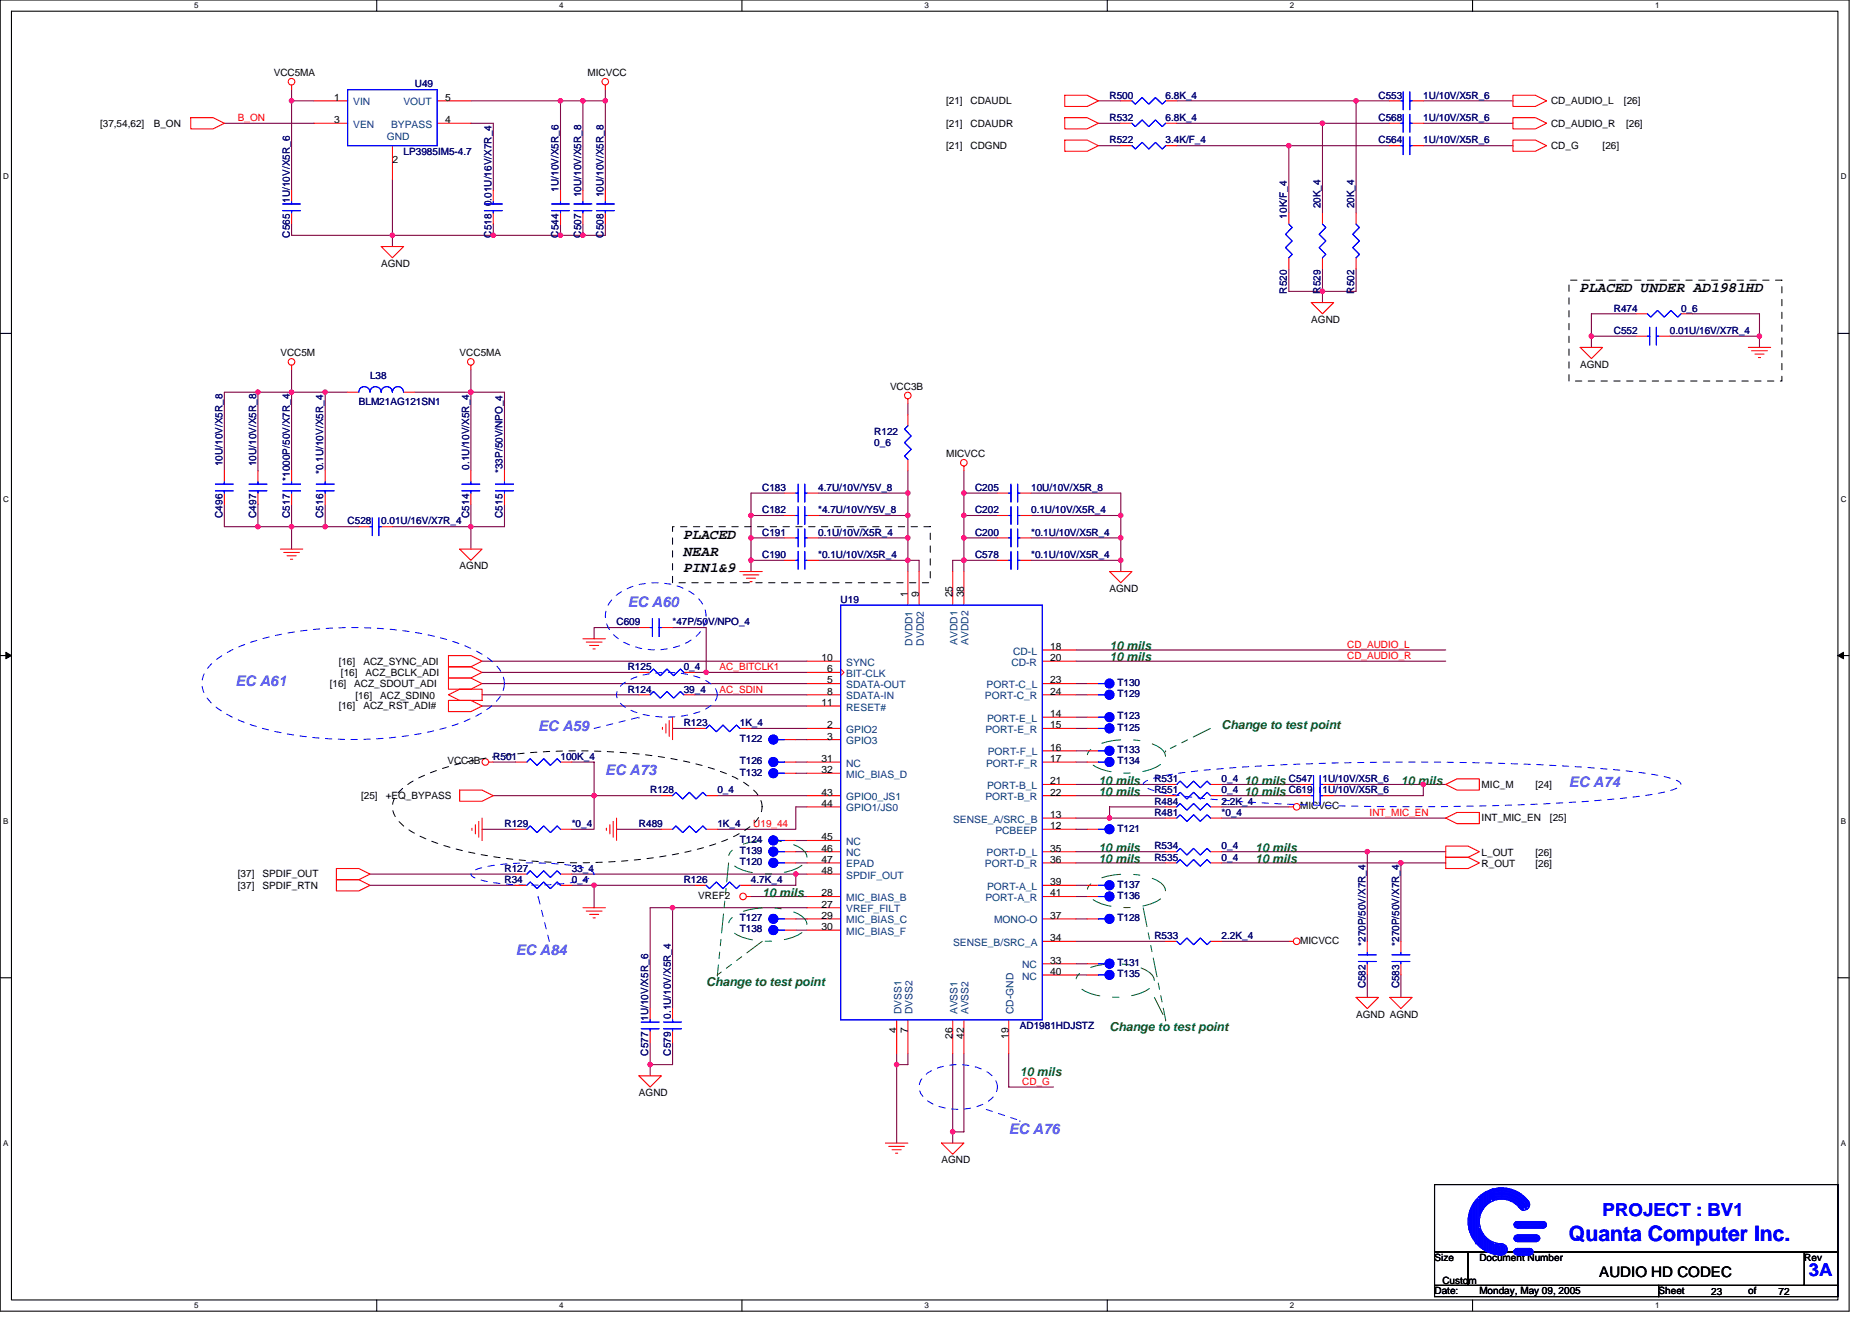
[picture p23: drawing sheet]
<svg xmlns="http://www.w3.org/2000/svg" width="297mm" height="210mm" viewBox="0 0 297 210" stroke-linecap="round" stroke-linejoin="round" font-family="sans-serif">
<defs><g id="words">
<text font-size="3.4" fill="#00f" x="249" y="196.9">Quanta Computer Inc.</text>
<g font-size="2.8" fill="#00f">
<text x="254.3" y="192.9">PROJECT : BV1</text>
<text x="287" y="202.5">3A</text>
</g>
<g font-size="2.3">
<text x="250.7" y="46.4">PLACED UNDER AD1981HD</text>
<text x="108.5" y="85.5">PLACED</text>
<text x="108.5" y="88.2">NEAR</text>
<text x="108.5" y="90.8">PIN1&amp;9</text>
<text x="253.8" y="202.6">AUDIO HD CODEC</text>
</g>
<g font-size="2.3" fill="#0080ff">
<text x="99.6" y="96.4">EC A60</text>
<text x="37.4" y="108.8">EC A61</text>
<text x="85.4" y="115.9">EC A59</text>
<text x="96.1" y="123">EC A73</text>
<text x="249" y="124.8">EC A74</text>
<text x="81.8" y="151.5">EC A84</text>
<text x="160.1" y="179.9">EC A76</text>
</g>
<g font-size="1.9" fill="#008000">
<text x="176.1" y="103.1">10 mils</text>
<text x="176.1" y="104.9">10 mils</text>
<text x="193.8" y="115.6">Change to test point</text>
<text x="174.3" y="124.5">10 mils</text>
<text x="197.4" y="124.5">10 mils</text>
<text x="222.3" y="124.5">10 mils</text>
<text x="174.3" y="126.3">10 mils</text>
<text x="197.4" y="126.3">10 mils</text>
<text x="174.3" y="135.1">10 mils</text>
<text x="174.3" y="136.9">10 mils</text>
<text x="199.2" y="135.1">10 mils</text>
<text x="199.2" y="136.9">10 mils</text>
<text x="120.9" y="142.3">10 mils</text>
<text x="112.1" y="156.5">Change to test point</text>
<text x="176.1" y="163.6">Change to test point</text>
<text x="161.8" y="170.7">10 mils</text>
</g>
<g font-size="1.6">
<text x="43.4" y="12.1">VCC5MA</text>
<text x="53" y="16">1</text>
<text x="70.6" y="16">5</text>
<text x="93.2" y="12.1">MICVCC</text>
<text x="150.1" y="16.5">[21]</text>
<text x="154" y="16.5">CDAUDL</text>
<text x="246.1" y="16.5">CD_AUDIO_L</text>
<text x="257.7" y="16.5">[26]</text>
<text x="15.9" y="20.1">[37,54,62]</text>
<text x="24.4" y="20.1">B_ON</text>
<text x="53" y="19.5">3</text>
<text x="70.6" y="19.5">4</text>
<text x="150.1" y="20.1">[21]</text>
<text x="150.1" y="23.6">[21]</text>
<text x="154" y="20.1">CDAUDR</text>
<text x="154" y="23.6">CDGND</text>
<text x="246.1" y="20.1">CD_AUDIO_R</text>
<text x="246.1" y="23.6">CD_G</text>
<text x="254.3" y="23.6">[26]</text>
<text x="258" y="20.1">[26]</text>
<text x="62.3" y="25.8">2</text>
<text x="60.5" y="42.3">AGND</text>
<text x="208.1" y="51.2">AGND</text>
<text x="44.5" y="56.5">VCC5M</text>
<text x="72.9" y="56.5">VCC5MA</text>
<text x="250.7" y="58.3">AGND</text>
<text x="141.2" y="61.9">VCC3B</text>
<text x="150.1" y="72.5">MICVCC</text>
<text x="72.9" y="90.3">AGND</text>
<text x="144" y="94.8" transform="rotate(-90 144 94.8)">1</text>
<text x="145.8" y="94.8" transform="rotate(-90 145.8 94.8)">9</text>
<text x="151.1" y="94.8" transform="rotate(-90 151.1 94.8)">25</text>
<text x="152.9" y="94.8" transform="rotate(-90 152.9 94.8)">38</text>
<text x="176.1" y="93.9">AGND</text>
<text x="53.7" y="105.4">[16]</text>
<text x="54.1" y="107.2">[16]</text>
<text x="57.7" y="105.4">ACZ_SYNC_ADI</text>
<text x="58" y="107.2">ACZ_BCLK_ADI</text>
<text x="130.4" y="104.9">10</text>
<text x="131.3" y="106.7">6</text>
<text x="166.6" y="103.1">18</text>
<text x="166.6" y="104.9">20</text>
<text x="52.3" y="109">[16]</text>
<text x="53.7" y="112.5">[16]</text>
<text x="56.2" y="109">ACZ_SDOUT_ADI</text>
<text x="56.4" y="110.9">[16]</text>
<text x="57.7" y="112.5">ACZ_RST_ADI#</text>
<text x="60.3" y="110.9">ACZ_SDIN0</text>
<text x="130.4" y="112">11</text>
<text x="131.3" y="108.4">5</text>
<text x="131.3" y="110.2">8</text>
<text x="166.6" y="110.2">24</text>
<text x="166.6" y="113.8">14</text>
<text x="166.6" y="108.4">23</text>
<text x="131.3" y="115.5">2</text>
<text x="131.3" y="117.3">3</text>
<text x="166.6" y="119.1">16</text>
<text x="166.6" y="115.5">15</text>
<text x="71" y="121.3">VCC3B</text>
<text x="130.4" y="122.7">32</text>
<text x="130.4" y="120.9">31</text>
<text x="166.6" y="124.4">21</text>
<text x="166.6" y="120.9">17</text>
<text x="235.1" y="125">MIC_M</text>
<text x="243.6" y="125">[24]</text>
<text x="57.3" y="126.8">[25]</text>
<text x="61.2" y="126.8">+EQ_BYPASS</text>
<text x="130.4" y="126.2">43</text>
<text x="130.4" y="128">44</text>
<text x="166.6" y="129.8">13</text>
<text x="166.6" y="126.2">22</text>
<text x="166.6" y="131.6">12</text>
<text x="206.3" y="128.4">MICVCC</text>
<text x="235.1" y="130.3">INT_MIC_EN</text>
<text x="245.9" y="130.3">[25]</text>
<text x="130.4" y="133.3">45</text>
<text x="130.4" y="135.1">46</text>
<text x="130.4" y="136.9">47</text>
<text x="166.6" y="136.9">36</text>
<text x="166.6" y="135.1">35</text>
<text x="235.1" y="135.8">L_OUT</text>
<text x="235.1" y="137.6">R_OUT</text>
<text x="243.6" y="135.8">[26]</text>
<text x="243.6" y="137.6">[26]</text>
<text x="37.7" y="139.2">[37]</text>
<text x="37.7" y="141">[37]</text>
<text x="41.7" y="139.2">SPDIF_OUT</text>
<text x="41.7" y="141">SPDIF_RTN</text>
<text x="110.8" y="142.6">VREF2</text>
<text x="130.4" y="142.2">28</text>
<text x="130.4" y="144">27</text>
<text x="130.4" y="138.7">48</text>
<text x="166.6" y="140.4">39</text>
<text x="166.6" y="142.2">41</text>
<text x="130.4" y="147.6">30</text>
<text x="130.4" y="145.8">29</text>
<text x="166.6" y="149.3">34</text>
<text x="166.6" y="145.8">37</text>
<text x="206.3" y="149.7">MICVCC</text>
<text x="166.6" y="152.9">33</text>
<text x="166.6" y="154.7">40</text>
<text x="215.2" y="161.4">AGND AGND</text>
<text x="142.3" y="164" transform="rotate(-90 142.3 164)">4</text>
<text x="144" y="164" transform="rotate(-90 144 164)">7</text>
<text x="151.1" y="164.9" transform="rotate(-90 151.1 164.9)">26</text>
<text x="152.9" y="164.9" transform="rotate(-90 152.9 164.9)">42</text>
<text x="160" y="164.9" transform="rotate(-90 160 164.9)">19</text>
<text x="101.4" y="173.9">AGND</text>
<text x="149.4" y="184.6">AGND</text>
<text x="227.6" y="200">Size</text>
<text x="228.9" y="203.8">Custom</text>
<text x="234.7" y="200">Document Number</text>
<text x="286.3" y="200">Rev</text>
<text x="227.6" y="205.4">Date:</text>
<text x="234.7" y="205.4">Monday, May 09, 2005</text>
<text x="263.2" y="205.4">Sheet</text>
<text x="271.5" y="205.5">23</text>
<text x="277.4" y="205.4">of</text>
<text x="282.2" y="205.5">72</text>
</g>
<g font-size="1.6" fill="#004080">
<text x="56" y="16.7">VIN</text>
<text x="64" y="16.7">VOUT</text>
<text x="56" y="20.3">VEN</text>
<text x="61.4" y="22.2">GND</text>
<text x="62.1" y="20.3">BYPASS</text>
<text x="134.3" y="107.4">BIT-CLK</text>
<text x="134.3" y="105.6">SYNC</text>
<text x="144.8" y="102.4" transform="rotate(-90 144.8 102.4)">DVDD1</text>
<text x="146.6" y="102.4" transform="rotate(-90 146.6 102.4)">DVDD2</text>
<text x="151.9" y="102.3" transform="rotate(-90 151.9 102.3)">AVDD1</text>
<text x="153.7" y="102.3" transform="rotate(-90 153.7 102.3)">AVDD2</text>
<text x="160.5" y="105.6">CD-R</text>
<text x="160.8" y="103.8">CD-L</text>
<text x="134.3" y="109.2">SDATA-OUT</text>
<text x="134.3" y="111">SDATA-IN</text>
<text x="134.3" y="112.7">RESET#</text>
<text x="156.3" y="111">PORT-C_R</text>
<text x="156.5" y="109.2">PORT-C_L</text>
<text x="134.3" y="116.3">GPIO2</text>
<text x="134.3" y="118.1">GPIO3</text>
<text x="156.4" y="116.3">PORT-E_R</text>
<text x="156.6" y="114.5">PORT-E_L</text>
<text x="156.7" y="119.8">PORT-F_L</text>
<text x="134.3" y="123.4">MIC_BIAS_D</text>
<text x="134.3" y="121.6">NC</text>
<text x="156.5" y="121.6">PORT-F_R</text>
<text x="156.6" y="125.2">PORT-B_L</text>
<text x="134.3" y="127">GPIO0_JS1</text>
<text x="134.3" y="128.7">GPIO1/JS0</text>
<text x="151.2" y="130.5">SENSE_A/SRC_B</text>
<text x="156.4" y="127">PORT-B_R</text>
<text x="134.3" y="134.1">NC</text>
<text x="134.3" y="135.8">NC</text>
<text x="134.3" y="137.6">EPAD</text>
<text x="156.3" y="137.6">PORT-D_R</text>
<text x="156.5" y="135.8">PORT-D_L</text>
<text x="157.9" y="132.3">PCBEEP</text>
<text x="134.3" y="143">MIC_BIAS_B</text>
<text x="134.3" y="139.4">SPDIF_OUT</text>
<text x="156.4" y="143">PORT-A_R</text>
<text x="156.6" y="141.2">PORT-A_L</text>
<text x="134.3" y="148.3">MIC_BIAS_F</text>
<text x="134.3" y="146.5">MIC_BIAS_C</text>
<text x="134.3" y="144.7">VREF_FILT</text>
<text x="157.7" y="146.5">MONO-O</text>
<text x="151.2" y="150.1">SENSE_B/SRC_A</text>
<text x="162.2" y="153.6">NC</text>
<text x="162.2" y="155.4">NC</text>
<text x="143" y="160.9" transform="rotate(-90 143 160.9)">DVSS1</text>
<text x="144.8" y="160.9" transform="rotate(-90 144.8 160.9)">DVSS2</text>
<text x="151.9" y="160.9" transform="rotate(-90 151.9 160.9)">AVSS1</text>
<text x="153.7" y="160.9" transform="rotate(-90 153.7 160.9)">AVSS2</text>
<text x="160.8" y="160.9" transform="rotate(-90 160.8 160.9)">CD-GND</text>
</g>
<g font-size="1.6" fill="#000080">
<text x="65.8" y="13.9">U49</text>
<text x="176.1" y="15.6">R500</text>
<text x="185" y="15.6">6.8K_4</text>
<text x="218.7" y="15.6">C553</text>
<text x="225.8" y="15.6">1U/10V/X5R_6</text>
<text x="176.1" y="22.8">R522</text>
<text x="176.1" y="19.2">R532</text>
<text x="185" y="22.8">3.4K/F_4</text>
<text x="185" y="19.2">6.8K_4</text>
<text x="218.7" y="22.8">C564</text>
<text x="218.7" y="19.2">C568</text>
<text x="225.8" y="22.8">1U/10V/X5R_6</text>
<text x="225.8" y="19.2">1U/10V/X5R_6</text>
<text x="64" y="24.5">LP3985IM5-4.7</text>
<text x="46" y="32.2" transform="rotate(-90 46 32.2)">1U/10V/X5R_6</text>
<text x="78" y="32.7" transform="rotate(-90 78 32.7)">0.01U/16V/X7R_4</text>
<text x="88.6" y="30.4" transform="rotate(-90 88.6 30.4)">1U/10V/X5R_6</text>
<text x="92.2" y="31.3" transform="rotate(-90 92.2 31.3)">10U/10V/X5R_8</text>
<text x="95.8" y="31.3" transform="rotate(-90 95.8 31.3)">10U/10V/X5R_8</text>
<text x="204.2" y="34.7" transform="rotate(-90 204.2 34.7)">10K/F_4</text>
<text x="209.5" y="33.1" transform="rotate(-90 209.5 33.1)">20K_4</text>
<text x="214.9" y="33.1" transform="rotate(-90 214.9 33.1)">20K_4</text>
<text x="46" y="37.7" transform="rotate(-90 46 37.7)">C565</text>
<text x="78" y="37.7" transform="rotate(-90 78 37.7)">C518</text>
<text x="88.6" y="37.7" transform="rotate(-90 88.6 37.7)">C544</text>
<text x="92.2" y="37.7" transform="rotate(-90 92.2 37.7)">C507</text>
<text x="95.8" y="37.7" transform="rotate(-90 95.8 37.7)">C508</text>
<text x="204.2" y="46.6" transform="rotate(-90 204.2 46.6)">R520</text>
<text x="209.5" y="46.6" transform="rotate(-90 209.5 46.6)">R529</text>
<text x="214.9" y="46.6" transform="rotate(-90 214.9 46.6)">R502</text>
<text x="256.1" y="49.4">R474</text>
<text x="256.1" y="53">C552</text>
<text x="265" y="53">0.01U/16V/X7R_4</text>
<text x="266.7" y="49.4">0_6</text>
<text x="56.9" y="64.2">BLM21AG121SN1</text>
<text x="58.7" y="60.1">L38</text>
<text x="138.7" y="69">R122</text>
<text x="138.7" y="70.8">0_6</text>
<text x="35.3" y="74" transform="rotate(-90 35.3 74)">10U/10V/X5R_8</text>
<text x="40.6" y="74" transform="rotate(-90 40.6 74)">10U/10V/X5R_8</text>
<text x="46" y="76.3" transform="rotate(-90 46 76.3)">*1000P/50V/X7R_4</text>
<text x="51.3" y="75.2" transform="rotate(-90 51.3 75.2)">*0.1U/10V/X5R_4</text>
<text x="74.4" y="74.5" transform="rotate(-90 74.4 74.5)">0.1U/10V/X5R_4</text>
<text x="79.8" y="75" transform="rotate(-90 79.8 75)">*33P/50V/NPO_4</text>
<text x="120.9" y="77.9">C183</text>
<text x="129.8" y="77.9">4.7U/10V/Y5V_8</text>
<text x="154.7" y="77.9">C205</text>
<text x="163.6" y="77.9">10U/10V/X5R_8</text>
<text x="35.3" y="82.1" transform="rotate(-90 35.3 82.1)">C496</text>
<text x="40.6" y="82.1" transform="rotate(-90 40.6 82.1)">C497</text>
<text x="46" y="82.1" transform="rotate(-90 46 82.1)">C517</text>
<text x="51.3" y="82.1" transform="rotate(-90 51.3 82.1)">C516</text>
<text x="55.2" y="83.2">C528</text>
<text x="60.5" y="83.2">0.01U/16V/X7R_4</text>
<text x="74.4" y="82.1" transform="rotate(-90 74.4 82.1)">C514</text>
<text x="79.8" y="82.1" transform="rotate(-90 79.8 82.1)">C515</text>
<text x="120.9" y="81.4">C182</text>
<text x="129.8" y="81.4">*4.7U/10V/Y5V_8</text>
<text x="154.7" y="81.4">C202</text>
<text x="163.6" y="81.4">0.1U/10V/X5R_4</text>
<text x="120.9" y="88.5">C190</text>
<text x="120.9" y="85">C191</text>
<text x="129.8" y="88.5">*0.1U/10V/X5R_4</text>
<text x="129.8" y="85">0.1U/10V/X5R_4</text>
<text x="154.7" y="88.5">C578</text>
<text x="154.7" y="85">C200</text>
<text x="163.6" y="88.5">*0.1U/10V/X5R_4</text>
<text x="163.6" y="85">*0.1U/10V/X5R_4</text>
<text x="133.4" y="95.7">U19</text>
<text x="97.8" y="99.2">C609</text>
<text x="106.7" y="99.2">*47P/50V/NPO_4</text>
<text x="99.6" y="106.3">R125</text>
<text x="108.5" y="106.3">0_4</text>
<text x="99.6" y="109.9">R124</text>
<text x="108.5" y="109.9">39_4</text>
<text x="177.3" y="108.8">T130</text>
<text x="177.3" y="110.6">T129</text>
<text x="108.5" y="115.2">R123</text>
<text x="117.4" y="115.2">1K_4</text>
<text x="117.4" y="117.7">T122</text>
<text x="177.3" y="115.9">T125</text>
<text x="177.3" y="114.2">T123</text>
<text x="177.3" y="119.5">T133</text>
<text x="78.3" y="120.5">R501</text>
<text x="88.9" y="120.5">100K_4</text>
<text x="103.2" y="125.9">R128</text>
<text x="113.8" y="125.9">0_4</text>
<text x="117.4" y="121.3">T126</text>
<text x="117.4" y="123">T132</text>
<text x="177.3" y="121.3">T134</text>
<text x="183.2" y="125.9">R551</text>
<text x="183.2" y="124.1">R531</text>
<text x="193.8" y="125.9">0_4</text>
<text x="193.8" y="124.1">0_4</text>
<text x="204.5" y="124.1">C547</text>
<text x="204.5" y="125.9">C619</text>
<text x="209.8" y="124.1">1U/10V/X5R_6</text>
<text x="209.8" y="125.9">1U/10V/X5R_6</text>
<text x="80" y="131.2">R129</text>
<text x="90.7" y="131.2">*0_4</text>
<text x="101.4" y="131.2">R489</text>
<text x="113.8" y="131.2">1K_4</text>
<text x="177.3" y="131.9">T121</text>
<text x="183.2" y="129.4">R481</text>
<text x="183.2" y="127.7">R484</text>
<text x="193.8" y="129.4">*0_4</text>
<text x="193.8" y="127.7">2.2K_4</text>
<text x="117.4" y="137.3">T120</text>
<text x="117.4" y="133.7">T124</text>
<text x="117.4" y="135.5">T139</text>
<text x="183.2" y="136.5">R535</text>
<text x="183.2" y="134.8">R534</text>
<text x="193.8" y="136.5">0_4</text>
<text x="193.8" y="134.8">0_4</text>
<text x="80" y="138.3">R127</text>
<text x="80" y="140.1">R34</text>
<text x="90.7" y="138.3">33_4</text>
<text x="90.7" y="140.1">0_4</text>
<text x="108.5" y="140.1">R126</text>
<text x="119.2" y="140.1">4.7K_4</text>
<text x="177.3" y="142.6">T136</text>
<text x="177.3" y="140.8">T137</text>
<text x="117.4" y="147.9">T138</text>
<text x="117.4" y="146.2">T127</text>
<text x="177.3" y="146.2">T128</text>
<text x="183.2" y="149">R533</text>
<text x="193.8" y="149">2.2K_4</text>
<text x="177.3" y="155">T135</text>
<text x="177.3" y="153.3">T131</text>
<text x="216.7" y="150.1" transform="rotate(-90 216.7 150.1)">*270P/50V/X7R_4</text>
<text x="222" y="150.1" transform="rotate(-90 222 150.1)">*270P/50V/X7R_4</text>
<text x="102.9" y="162" transform="rotate(-90 102.9 162)">1U/10V/X5R_6</text>
<text x="106.4" y="161.6" transform="rotate(-90 106.4 161.6)">0.1U/10V/X5R_4</text>
<text x="216.7" y="156.8" transform="rotate(-90 216.7 156.8)">C582</text>
<text x="222" y="156.8" transform="rotate(-90 222 156.8)">C583</text>
<text x="102.9" y="167.5" transform="rotate(-90 102.9 167.5)">C577</text>
<text x="106.4" y="167.5" transform="rotate(-90 106.4 167.5)">C579</text>
<text x="161.8" y="163.2">AD1981HDJSTZ</text>
</g>
<g font-size="1.6" fill="#f00">
<text x="37.7" y="19.2">B_ON</text>
<text x="114.2" y="106.3">AC_BITCLK1</text>
<text x="213.8" y="102.8">CD_AUDIO_L</text>
<text x="213.8" y="104.5">CD_AUDIO_R</text>
<text x="114.2" y="109.9">AC_SDIN</text>
<text x="119.5" y="131.2">U19_44</text>
<text x="217.3" y="129.4">INT_MIC_EN</text>
<text x="162.2" y="172.1">CD_G</text>
</g>
<g font-size="1.3">
<text x="30.8" y="1.3">5</text>
<text x="88.7" y="1.3">4</text>
<text x="146.7" y="1.3">3</text>
<text x="204.7" y="1.3">2</text>
<text x="262.6" y="1.3">1</text>
<text x=".5" y="28.5">D</text>
<text x="292.1" y="28.5">D</text>
<text x=".5" y="79.6">C</text>
<text x="292.1" y="79.6">C</text>
<text x=".5" y="130.7">B</text>
<text x="292.1" y="130.7">B</text>
<text x=".5" y="181.8">A</text>
<text x="292.1" y="181.8">A</text>
<text x="30.8" y="207.6">5</text>
<text x="88.7" y="207.6">4</text>
<text x="146.7" y="207.6">3</text>
<text x="204.7" y="207.6">2</text>
<text x="262.6" y="207.6">1</text>
</g>
</g></defs>
<path d="M0 0h293.4v208h-293.4zM1.8 1.8h289.8v204.4h-289.8z" fill="none" stroke="#000" stroke-width=".17"/>
<g fill="#fff">
<path d="M30.8 .2h.7v1.4h-.7z"/>
<path d="M30.8 206.4h.7v1.5h-.7z"/>
</g>
<path d="M59.8 0v1.8M59.8 206.2v1.8" fill="none" stroke="#000" stroke-width=".17"/>
<g fill="#fff">
<path d="M88.7 .2h.7v1.4h-.7z"/>
<path d="M88.7 206.4h.7v1.5h-.7z"/>
</g>
<path d="M117.7 0v1.8M117.7 206.2v1.8" fill="none" stroke="#000" stroke-width=".17"/>
<g fill="#fff">
<path d="M146.7 .2h.7v1.4h-.7z"/>
<path d="M146.7 206.4h.7v1.5h-.7z"/>
</g>
<path d="M175.7 0v1.8M175.7 206.2v1.8" fill="none" stroke="#000" stroke-width=".17"/>
<g fill="#fff">
<path d="M204.7 .2h.7v1.4h-.7z"/>
<path d="M204.7 206.4h.7v1.5h-.7z"/>
</g>
<path d="M233.7 0v1.8M233.7 206.2v1.8" fill="none" stroke="#000" stroke-width=".17"/>
<g fill="#fff">
<path d="M262.6 .2h.7v1.4h-.7z"/>
<path d="M262.6 206.4h.7v1.5h-.7z"/>
<path d="M.5 27.3h.9v1.4h-.9z"/>
<path d="M292.1 27.3h.9v1.4h-.9z"/>
<path d="M.5 78.4h.9v1.5h-.9z"/>
<path d="M292.1 78.4h.9v1.5h-.9z"/>
</g>
<path d="M0 52.9h1.8M291.6 52.9h1.8" fill="none" stroke="#000" stroke-width=".17"/>
<g fill="#fff">
<path d="M.5 129.6h.8v1.4h-.8z"/>
<path d="M292.1 129.6h.8v1.4h-.8z"/>
</g>
<path d="M0 104h1.8M291.6 104h1.8" fill="none" stroke="#000" stroke-width=".17"/>
<path d="M.9 103.5l.9 .5-.9 .5zM291.6 104l.9-.5v1z" fill="#000" stroke="#000" stroke-width=".16"/>
<g fill="#fff">
<path d="M.5 180.7h.8v1.4h-.8z"/>
<path d="M292.1 180.7h.8v1.4h-.8z"/>
</g>
<path d="M0 155.1h1.8M291.6 155.1h1.8M227.6 187.9h64v10.7h-64zM227.6 198.6h5.4v5.3h-5.4zM233 198.6h53.3v5.3h-53.3zM286.3 198.6h5.3v5.3h-5.3zM227.6 203.9h35.6v1.8h-35.6zM263.2 203.9h28.4v1.8h-28.4z" fill="none" stroke="#000" stroke-width=".17"/>
<g fill="none" stroke="#800040" stroke-width=".17">
<path d="M35.6 19.6h14.2M46.3 14.2v16M46.3 16h3.5M74.7 16h21.4M74.7 19.6h3.6v10.6M88.9 16v14.2M92.5 16v14.2M96.1 14.2v16M174.3 16h3.5M174.3 19.6h3.5M186.7 16h33.8M186.7 19.6h33.8"/>
<path d="M209.8 19.6v14.2M215.2 16v17.8M225.8 16h14.3M225.8 19.6h14.3M46.3 35.6v1.7h49.8v-1.7M62.3 28.4v10.7M78.3 35.6v1.7M88.9 35.6v1.7M92.5 35.6v1.7M174.3 23.1h3.5M186.7 23.1h33.8M204.5 23.1v10.7"/>
<path d="M225.8 23.1h14.3M46.3 58.7v16M74.7 58.7v16M204.5 42.7v3.5h10.7v-3.5M209.8 42.7v5.3M252.5 53.3h7.1M259.6 49.8h-7.1v5.3M265 53.3h14.2M268.5 49.8h10.7v5.3M40.9 62.2v12.5M51.6 62.2v12.5M55.2 62.2h-19.6v12.5"/>
<path d="M65.8 62.2h14.2v12.5M124.5 78.2h-5.3v7.1h5.3M129.8 78.2h14.3M144.1 64v1.8M144.1 74.7v16M152.9 78.2v3.6h5.4M152.9 74.7v3.5h5.4M163.6 78.2h14.2v12.5M35.6 80v3.6h21.3M40.9 80v3.6M46.3 80v7.1M51.6 80v3.6"/>
<path d="M74.7 80v7.1M80 80v3.6h-17.7M101.4 99.6h-7.1v1.7M106.7 99.6h5.4v7.1M119.2 88.9h5.3M119.2 81.8h5.3M119.2 85.3v5.4M129.8 88.9h16v1.8M129.8 81.8h14.3M129.8 85.3h14.3M152.9 81.8v3.5h5.4M152.9 85.3v5.4"/>
<path d="M158.3 88.9h-7.1v1.8M163.6 88.9h14.2M163.6 81.8h14.2M163.6 85.3h14.2M76.5 104.9h51.6M76.5 106.7h24.9M76.5 108.5h51.6M76.5 110.2h24.9M76.5 112h51.6M106.7 115.6h3.6M110.3 106.7h17.8M110.3 110.2h17.8"/>
<path d="M119.2 115.6h8.9M126.3 117.3h1.8M170.7 104.9h58.7M170.7 103.1h58.7M170.7 108.5h1.8M170.7 110.2h1.8M170.7 115.6h1.8M170.7 119.1h1.8M170.7 113.8h1.8M58.7 138.7h23.1M76.5 131.6h5.3M78.3 120.9h3.5"/>
<path d="M78.3 126.2h26.6M90.7 138.7h35.6v1.8h-7.1M90.7 120.9h3.6v10.7h-3.6M97.8 131.6h7.1M113.8 126.2h14.3M126.3 135.1h1.8M126.3 136.9h1.8M126.3 120.9h1.8M126.3 133.3h1.8M126.3 122.7h1.8M126.3 138.7h1.8M128.1 128h-1.8v3.6h-12.5"/>
<path d="M170.7 129.8h14.3M170.7 124.5h14.3M170.7 135.1h14.3M170.7 136.9h14.3M170.7 131.6h1.8M170.7 120.9h1.8M170.7 126.2h14.3M185 128h-8.9v1.8M193.8 129.8h35.6M193.8 128h10.7M193.8 124.5h12.5M193.8 135.1h35.6"/>
<path d="M193.8 136.9h35.6M193.8 126.2h12.5M211.6 124.5h14.2v1.7h-14.2M217 135.1v14.3M222.3 136.9v12.5M225.8 124.5h3.6M58.7 140.5h23.1M90.7 140.5h3.6v3.5M94.3 140.5h16M106.7 144h21.4M119.2 142.2h8.9M126.3 145.8h1.8"/>
<path d="M126.3 147.6h1.8M170.7 142.2h1.8M170.7 149.4h14.3M170.7 145.8h1.8M170.7 152.9h1.8M170.7 154.7h1.8M170.7 140.5h1.8M193.8 149.4h10.7M217 154.7v3.5M222.3 154.7v3.5M103.2 160v-16h3.5v16M103.2 165.4v5.3"/>
<path d="M106.7 165.4v3.5h-3.5M142.3 167.1v1.8h1.8v-1.8M142.3 168.9v12.5M151.2 167.1v12.5h1.7v-12.5M151.2 179.6v1.8M160.1 167.1v5.4h7.1"/>
</g>
<g fill="#f0f" stroke="#f0f" stroke-width=".17">
<circle cx="177.8" cy="88.9" r=".35"/>
<circle cx="152.9" cy="81.8" r=".35"/>
<circle cx="119.2" cy="81.8" r=".35"/>
<circle cx="152.9" cy="88.9" r=".35"/>
<circle cx="152.9" cy="78.2" r=".35"/>
<circle cx="106.7" cy="144" r=".35"/>
<circle cx="144" cy="88.9" r=".35"/>
<circle cx="177.8" cy="81.8" r=".35"/>
<circle cx="177.8" cy="85.3" r=".35"/>
<circle cx="119.2" cy="88.9" r=".35"/>
<circle cx="119.2" cy="85.3" r=".35"/>
<circle cx="40.9" cy="83.6" r=".35"/>
<circle cx="51.6" cy="62.2" r=".35"/>
<circle cx="51.6" cy="83.6" r=".35"/>
<circle cx="252.5" cy="53.3" r=".35"/>
<circle cx="40.9" cy="62.2" r=".35"/>
<circle cx="74.7" cy="62.2" r=".35"/>
<circle cx="279.2" cy="53.3" r=".35"/>
<circle cx="46.3" cy="62.2" r=".35"/>
<circle cx="46.3" cy="83.6" r=".35"/>
<circle cx="142.3" cy="168.9" r=".35"/>
<circle cx="144" cy="78.2" r=".35"/>
<circle cx="151.2" cy="179.6" r=".35"/>
<circle cx="74.7" cy="83.6" r=".35"/>
<circle cx="152.9" cy="85.3" r=".35"/>
<circle cx="144" cy="81.8" r=".35"/>
<circle cx="144" cy="85.3" r=".35"/>
<circle cx="176" cy="129.8" r=".35"/>
<circle cx="225.8" cy="124.4" r=".35"/>
<circle cx="103.2" cy="168.9" r=".35"/>
<circle cx="216.9" cy="135.1" r=".35"/>
<circle cx="222.3" cy="136.9" r=".35"/>
<circle cx="94.3" cy="126.2" r=".35"/>
<circle cx="94.3" cy="140.4" r=".35"/>
<circle cx="126.3" cy="138.7" r=".35"/>
<circle cx="62.3" cy="37.3" r=".35"/>
<circle cx="92.5" cy="16" r=".35"/>
<circle cx="78.3" cy="37.3" r=".35"/>
<circle cx="46.3" cy="16" r=".35"/>
<circle cx="92.5" cy="37.3" r=".35"/>
<circle cx="96" cy="16" r=".35"/>
<circle cx="88.9" cy="16" r=".35"/>
<circle cx="88.9" cy="37.3" r=".35"/>
<circle cx="209.8" cy="19.5" r=".35"/>
<circle cx="215.2" cy="16" r=".35"/>
<circle cx="204.5" cy="23.1" r=".35"/>
<circle cx="209.8" cy="46.2" r=".35"/>
<circle cx="112" cy="106.7" r=".35"/>
</g>
<g fill="none" stroke="#f00" stroke-width=".17">
<path d="M30.3 18.7h3.5l1.8 .9-1.8 .8h-3.5zM46.3 13.5v.7M49.8 16h5.4M49.8 19.6h5.4M69.4 16h5.3M69.4 19.6h5.3M96.1 13.5v.7M168.9 15.1h3.6l1.8 .9-1.8 .9h-3.6zM168.9 18.7h3.6l1.8 .9-1.8 .8h-3.6zM177.8 16h1.8M177.8 19.6h1.8M185 16h1.7"/>
<path d="M185 19.6h1.7M220.5 16h1.8M220.5 19.6h1.8M224.1 16h1.7M224.1 19.6h1.7M240.1 15.1h3.5l1.8 .9-1.8 .9h-3.5zM240.1 18.7h3.5l1.8 .9-1.8 .8h-3.5zM46.3 30.2v1.8M46.3 33.8v1.8M60.5 39.1h3.5l-1.7 1.8zM62.3 23.1v5.3M78.3 30.2v1.8"/>
<path d="M78.3 33.8v1.8M88.9 30.2v1.8M88.9 33.8v1.8M92.5 30.2v1.8M92.5 33.8v1.8M96.1 30.2v1.8M96.1 33.8v1.8M168.9 22.2h3.6l1.8 .9-1.8 .9h-3.6zM177.8 23.1h1.8M185 23.1h1.7M204.5 33.8v1.8M209.8 33.8v1.8"/>
<path d="M215.2 33.8v1.8M220.5 23.1h1.8M224.1 23.1h1.7M240.1 22.2h3.5l1.8 .9-1.8 .9h-3.5zM46.3 58v.7M74.7 58v.7M204.5 40.9v1.8M208.1 48h3.5l-1.8 1.8zM209.8 40.9v1.8M215.2 40.9v1.8M250.7 55.1h3.6l-1.8 1.8zM259.6 49.8h1.8"/>
<path d="M259.6 53.3h1.8M263.2 53.3h1.8M266.7 49.8h1.8M277.4 55.1h3.6M277.9 55.6h2.5M278.5 56.2h1.4M279 56.7h.4M35.6 74.7v1.8M35.6 78.2v1.8M40.9 74.7v1.8M40.9 78.2v1.8M46.3 74.7v1.8"/>
<path d="M46.3 78.2v1.8M51.6 74.7v1.8M51.6 78.2v1.8M55.2 62.2h1.7M64 62.2h1.8M74.7 74.7v1.8M74.7 78.2v1.8M80 74.7v1.8M80 78.2v1.8M124.5 78.2h1.8M128.1 78.2h1.7M144.1 63.3v.7"/>
<path d="M144.1 65.8v1.8M144.1 72.9v1.8M152.9 74v.7M158.3 78.2h1.8M161.8 78.2h1.8M44.5 87.1h3.5M45 87.7h2.5M45.5 88.2h1.5M46.1 88.7h.3M56.9 83.6h1.8M60.5 83.6h1.8M72.9 87.1h3.6l-1.8 1.8z"/>
<path d="M101.4 99.6h1.8M104.9 99.6h1.8M117.4 90.7h3.5M117.9 91.2h2.5M118.4 91.7h1.5M119 92.3h.3M124.5 88.9h1.8M124.5 85.3h1.8M124.5 81.8h1.8M128.1 88.9h1.7M128.1 85.3h1.7M128.1 81.8h1.7"/>
<path d="M144.1 90.7v5.3M145.8 90.7v5.3M151.2 90.7v5.3M152.9 90.7v5.3M158.3 88.9h1.8M158.3 85.3h1.8M158.3 81.8h1.8M161.8 88.9h1.8M161.8 85.3h1.8M161.8 81.8h1.8M176.1 90.7h3.5l-1.8 1.8zM71.2 107.6h3.5l1.8 .9-1.8 .8h-3.5z"/>
<path d="M71.2 105.8h3.5l1.8 .9-1.8 .9h-3.5zM71.2 111.1h3.5l1.8 .9-1.8 .9h-3.5zM71.2 104h3.5l1.8 .9-1.8 .9h-3.5zM71.2 110.2l1.7-.9h3.6v1.8h-3.6zM92.5 101.3h3.6M93 101.9h2.5M93.6 102.4h1.4M94.1 103h.3M101.4 110.2h1.8M101.4 106.7h1.8M105.1 115.4v.3M105.7 114.9v1.4"/>
<path d="M106.2 114.3v2.5M106.7 113.8v3.5M108.5 110.2h1.8M108.5 106.7h1.8M110.3 115.6h1.8M117.4 115.6h1.8M124.5 117.3h1.8M128.1 115.6h5.3M128.1 117.3h5.3M128.1 110.2h5.3M128.1 108.5h5.3M128.1 106.7h5.3"/>
<path d="M128.1 104.9h5.3M128.1 112h5.3M133.4 106.2l.5 .5-.5 .5M165.4 115.6h5.3M165.4 110.2h5.3M165.4 108.5h5.3M165.4 113.8h5.3M165.4 119.1h5.3M165.4 104.9h5.3M165.4 103.1h5.3M172.5 115.6h1.8M172.5 110.2h1.8"/>
<path d="M172.5 108.5h1.8M172.5 113.8h1.8M172.5 119.1h1.8M53.4 137.8h3.5l1.8 .9-1.8 .9h-3.5zM53.4 139.6h3.5l1.8 .9-1.8 .9h-3.5zM72.9 125.3h3.6l1.8 .9-1.8 .9h-3.6zM74.9 131.4v.3M75.4 130.9v1.4M76 130.3v2.5M76.5 129.8v3.5M77.6 120.9h.7M81.8 120.9h1.8"/>
<path d="M81.8 131.6h1.8M81.8 138.7h1.8M88.9 120.9h1.8M88.9 131.6h1.8M88.9 138.7h1.8M96.2 131.4v.3M96.8 130.9v1.4M97.3 130.3v2.5M97.8 129.8v3.5M104.9 126.2h1.8M104.9 131.6h1.8M112.1 126.2h1.7"/>
<path d="M112.1 131.6h1.7M124.5 120.9h1.8M124.5 136.9h1.8M124.5 135.1h1.8M124.5 133.3h1.8M124.5 122.7h1.8M128.1 128h5.3M128.1 120.9h5.3M128.1 126.2h5.3M128.1 136.9h5.3M128.1 135.1h5.3M128.1 133.3h5.3"/>
<path d="M128.1 138.7h5.3M128.1 122.7h5.3M165.4 120.9h5.3M165.4 126.2h5.3M165.4 124.5h5.3M165.4 136.9h5.3M165.4 131.6h5.3M165.4 135.1h5.3M165.4 129.8h5.3M172.5 120.9h1.8M172.5 131.6h1.8M185 128h1.7"/>
<path d="M185 126.2h1.7M185 124.5h1.7M185 136.9h1.7M185 135.1h1.7M185 129.8h1.7M192.1 128h1.7M192.1 126.2h1.7M192.1 124.5h1.7M192.1 136.9h1.7M192.1 135.1h1.7M192.1 129.8h1.7M204.5 128h.7"/>
<path d="M206.3 126.2h1.8M206.3 124.5h1.8M209.8 126.2h1.8M209.8 124.5h1.8M229.4 124.5l1.8-.9h3.5v1.7h-3.5zM229.4 129.8l1.8-.9h3.5v1.8h-3.5zM229.4 134.2h3.6l1.7 .9-1.7 .9h-3.6zM229.4 136h3.6l1.7 .9-1.7 .9h-3.6zM81.8 140.5h1.8M88.9 140.5h1.8M92.5 144h3.6M93 144.5h2.5"/>
<path d="M93.6 145.1h1.4M94.1 145.6h.3M110.3 140.5h1.8M117.4 140.5h1.8M118.4 142.2h.8M124.5 145.8h1.8M124.5 147.6h1.8M128.1 142.2h5.3M128.1 144h5.3M128.1 145.8h5.3M128.1 147.6h5.3M165.4 142.2h5.3"/>
<path d="M165.4 149.4h5.3M165.4 154.7h5.3M165.4 145.8h5.3M165.4 152.9h5.3M165.4 140.5h5.3M172.5 142.2h1.8M172.5 154.7h1.8M172.5 145.8h1.8M172.5 152.9h1.8M172.5 140.5h1.8M185 149.4h1.7M192.1 149.4h1.7"/>
<path d="M204.5 149.4h.7M215.2 158.2h3.5l-1.7 1.8zM217 149.4v1.7M217 152.9v1.8M220.5 158.2h3.6l-1.8 1.8zM222.3 149.4v1.7M222.3 152.9v1.8M101.4 170.7h3.5l-1.7 1.8zM103.2 160v1.8M103.2 163.6v1.8M106.7 160v1.8M106.7 163.6v1.8"/>
<path d="M142.3 161.8v5.3M144.1 161.8v5.3M151.2 161.8v5.3M152.9 161.8v5.3M160.1 161.8v5.3M140.5 181.4h3.6M141 181.9h2.5M141.6 182.4h1.4M142.1 183h.3M149.4 181.4h3.5l-1.7 1.7z"/>
<circle cx="46.3" cy="13" r=".52"/>
<circle cx="96" cy="13" r=".52"/>
<circle cx="46.3" cy="57.4" r=".52"/>
<circle cx="74.7" cy="57.4" r=".52"/>
<circle cx="144" cy="62.7" r=".52"/>
<circle cx="152.9" cy="73.4" r=".52"/>
<circle cx="77" cy="120.9" r=".52"/>
<circle cx="205.7" cy="128" r=".52"/>
<circle cx="117.9" cy="142.2" r=".52"/>
<circle cx="205.7" cy="149.3" r=".52"/>
</g>
<path d="M249 44.4h33.7v16.1h-33.7zM106.7 83.6h40.9v8.9h-40.9zM63.3 125.6a17.2 17.2 0 0 1 7.6-3.9 83.3 83.3 0 0 1 30.9-2 46.2 46.2 0 0 1 15.1 3.8 7.6 7.6 0 0 1 3.9 3.7 3.2 3.2 0 0 1-.9 3.2 17.3 17.3 0 0 1-7.6 3.9 83 83 0 0 1-30.9 2 46 46 0 0 1-15.1-3.8 7.6 7.6 0 0 1-3.9-3.7 3.2 3.2 0 0 1 .9-3.2z" fill="none" stroke="#000" stroke-width=".16" stroke-dasharray="1 1 1 1 1 1 1 1"/>
<path d="M97.3 94.9a10.6 10.6 0 0 1 11.1-1.6 5.4 5.4 0 0 1 3.6 4.5 4.8 4.8 0 0 1-2.7 4 11 11 0 0 1-11.3-.5 4 4 0 0 1-.7-6.4zM33.7 105.2a19.3 19.3 0 0 1 7.8-3.8 59.3 59.3 0 0 1 29 0 19.4 19.4 0 0 1 7.8 3.8 4 4 0 0 1 0 6.5 19.4 19.4 0 0 1-7.8 3.8 59.1 59.1 0 0 1-29 0 19.4 19.4 0 0 1-7.8-3.8 4 4 0 0 1 0-6.5zM94.3 115.6l7.1-1.8M98.7 108.6a12.6 12.6 0 0 1 8.4-1.9 10.6 10.6 0 0 1 5.8 1.9 1.93 1.93 0 0 1 0 3.3 12.6 12.6 0 0 1-8.4 1.8 10.5 10.5 0 0 1-5.8-1.8 1.93 1.93 0 0 1 0-3.3zM101.4 113.8h.1M74.8 138.4a10.6 10.6 0 0 1 5.2-1.3 39.9 39.9 0 0 1 13.2 .8l.9 .5 .2 .3a2.23 2.23 0 0 1-1.9 1 42.9 42.9 0 0 1-15.8 0 2.22 2.22 0 0 1-1.9-1zM181.5 124.2a6.7 6.7 0 0 1 2.9-1.1 187.3 187.3 0 0 1 26.8-2 406.5 406.5 0 0 1 46.1 1.1l5.1 .7a11.1 11.1 0 0 1 4.2 1.3l.1 .2-.1 .3a6.6 6.6 0 0 1-2.9 1.1 186.2 186.2 0 0 1-26.8 2 404.9 404.9 0 0 1-46.1-1.1l-5.1-.7a11 11 0 0 1-4.2-1.3l-.1-.3zM85.4 142.2h.1M87.2 149.4l-1.8-7.2M146.7 170.7a9 9 0 0 1 8.5-1.3 4.6 4.6 0 0 1 3 2.4 2.54 2.54 0 0 1-1.4 2.9 9.6 9.6 0 0 1-9.5 0 2.47 2.47 0 0 1-.6-4zM156.5 176l5.3 1.8M161.8 177.8h.1" fill="none" stroke="#00f" stroke-width=".16" stroke-dasharray="1 1 1 1 1 1 1 1"/>
<path d="M185 119.1h.1M192.1 115.6l-7.1 3.5M115.6 136.9l-1.8 17.8M113.8 154.7h.1M120.9 149.4l-7.1 5.3M181.4 144l3.6 17.8M183.2 158.2l1.8 3.6M185 161.8h.1" fill="none" stroke="#008000" stroke-width=".16" stroke-dasharray="3 1 1 1 1 1"/>
<path d="M172.9 119.1a7.4 7.4 0 0 1 4.7-1.7 11 11 0 0 1 6.5 1.3 1.48 1.48 0 0 1 .8 1.3 1.48 1.48 0 0 1-.8 1.3 11.4 11.4 0 0 1-8.5 1 4.6 4.6 0 0 1-3-1.8l-.1-.5 .1-.5zM116 135.1a7.4 7.4 0 0 1 4.7-1.7 11 11 0 0 1 6.5 1.3 1.48 1.48 0 0 1 .8 1.3 1.48 1.48 0 0 1-.8 1.3 11.4 11.4 0 0 1-8.5 1 4.6 4.6 0 0 1-3-1.8l-.1-.5 .1-.5zM116 145.7a7.4 7.4 0 0 1 4.7-1.6 11 11 0 0 1 6.5 1.2 1.48 1.48 0 0 1 .8 1.4 1.48 1.48 0 0 1-.8 1.3 11.4 11.4 0 0 1-8.5 1 4.6 4.6 0 0 1-3-1.9l-.1-.4 .1-.5zM171.1 154.6a7.4 7.4 0 0 1 4.7-1.6 11 11 0 0 1 6.5 1.2 1.48 1.48 0 0 1 .9 1.4 1.48 1.48 0 0 1-.9 1.3 11.4 11.4 0 0 1-8.5 1 4.6 4.6 0 0 1-3-1.9l-.1-.4 .1-.5zM172.9 140.4a7.4 7.4 0 0 1 4.7-1.7 11 11 0 0 1 6.5 1.3 1.48 1.48 0 0 1 .8 1.3 1.48 1.48 0 0 1-.8 1.4 11.4 11.4 0 0 1-8.5 .9 4.6 4.6 0 0 1-3-1.8l-.1-.5 .1-.4z" fill="none" stroke="#008000" stroke-width=".16" stroke-dasharray="3 2 1 2"/>
<g fill="none" stroke="#00f" stroke-width=".17">
<path d="M55.2 14.2h14.2v8.9h-14.2zM179.6 19.6l.5 .5 1.1-1.1 1.1 1.1 1-1.1 1.1 1.1 .6-.5M179.6 16l.5 .5 1.1-1 1.1 1 1-1 1.1 1 .6-.5M222.3 16h.3M222.3 19.6h.3M222.6 14.6v2.8M222.6 18.1v2.9M223.7 14.6v2.8M223.7 18.1v2.9M223.7 16h.4M223.7 19.6h.4M44.8 32.4h2.9"/>
<path d="M44.8 33.4h2.9M46.3 32v.4M46.3 33.4v.4M76.9 32.4h2.8M76.9 33.4h2.8M78.3 32v.4M78.3 33.4v.4M87.5 32.4h2.9M87.5 33.4h2.9M88.9 32v.4M88.9 33.4v.4M91.1 32.4h2.8"/>
<path d="M91.1 33.4h2.8M92.5 32v.4M92.5 33.4v.4M94.6 32.4h2.9M94.6 33.4h2.9M96.1 32v.4M96.1 33.4v.4M179.6 23.1l.5 .5 1.1-1 1.1 1 1-1 1.1 1 .6-.5M204.5 35.6l.5 .5-1 1.1 1 1-1 1.1 1 1.1-.5 .5M209.8 35.6l.6 .5-1.1 1.1 1.1 1-1.1 1.1 1.1 1.1-.6 .5M215.2 35.6l.5 .5-1.1 1.1 1.1 1-1.1 1.1 1.1 1.1-.5 .5M222.3 23.1h.3"/>
<path d="M222.6 21.7v2.8M223.7 23.1h.4M223.7 21.7v2.8M261.4 49.8l.5 .5 1.1-1 1.1 1 1-1 1.1 1 .5-.5M261.4 53.3h.4M261.8 51.9v2.9M262.8 53.3h.4M262.8 51.9v2.9M34.2 77.9h2.8M34.2 76.8h2.8M35.6 76.5v.3M35.6 77.9v.3"/>
<path d="M39.5 77.9h2.9M39.5 76.8h2.9M40.9 76.5v.3M40.9 77.9v.3M44.8 77.9h2.9M44.8 76.8h2.9M46.3 76.5v.3M46.3 77.9v.3M50.2 77.9h2.8M50.2 76.8h2.8M51.6 76.5v.3M51.6 77.9v.3"/>
<path d="M56.9 62.2a.88 .88 0 0 1 .9-.9 .88 .88 0 0 1 .9 .9 .89 .89 0 0 1 .9-.9 .89 .89 0 0 1 .9 .9M60.5 62.2a.88 .88 0 0 1 .9-.9 .88 .88 0 0 1 .8 .9M62.3 62.2a.88 .88 0 0 1 .8-.9 .88 .88 0 0 1 .9 .9M73.3 77.9h2.8M73.3 76.8h2.8M74.7 76.5v.3M74.7 77.9v.3M78.6 77.9h2.9M78.6 76.8h2.9M80 76.5v.3M80 77.9v.3M126.3 78.2h.3"/>
<path d="M126.6 76.8v2.9M127.7 76.8v2.9M127.7 78.2h.4M144.1 67.6l-.6 .5 1.1 1.1-1.1 1 1.1 1.1-1.1 1.1 .6 .5M160.1 78.2h.3M160.4 76.8v2.9M161.5 76.8v2.9M161.5 78.2h.3M58.7 83.6h.4M59.1 82.1v2.9M60.1 83.6h.4M60.1 82.1v2.9"/>
<path d="M103.2 99.6h.3M103.5 98.1v2.9M104.6 99.6h.3M104.6 98.1v2.9M126.3 88.9h.3M126.3 85.3h.3M126.3 81.8h.3M126.6 80.4v2.8M126.6 83.9v2.9M126.6 87.5v2.8M127.7 88.9h.4M127.7 80.4v2.8"/>
<path d="M127.7 83.9v2.9M127.7 87.5v2.8M127.7 85.3h.4M127.7 81.8h.4M133.4 96h32v65.8h-32zM160.1 88.9h.3M160.1 85.3h.3M160.1 81.8h.3M160.4 80.4v2.8M160.4 83.9v2.9M160.4 87.5v2.8M161.5 88.9h.3"/>
<path d="M161.5 85.3h.3M161.5 81.8h.3M161.5 80.4v2.8M161.5 83.9v2.9M161.5 87.5v2.8M103.2 110.2l.5-.5 1.1 1.1 1-1.1 1.1 1.1 1.1-1.1 .5 .5M103.2 106.7l.5-.5 1.1 1 1-1 1.1 1 1.1-1 .5 .5M112.1 115.6l.5-.6 1.1 1.1 1-1.1 1.1 1.1 1.1-1.1 .5 .6M123.4 117.3h1.1M174.3 115.6h1M174.3 108.5h1M174.3 113.8h1"/>
<path d="M174.3 119.1h1M174.3 110.2h1M83.6 131.6l.5-.6 1.1 1.1 1.1-1.1 1 1.1 1.1-1.1 .5 .6M83.6 120.9l.5-.5 1.1 1 1.1-1 1 1 1.1-1 .5 .5M83.6 138.7l.5-.5 1.1 1 1.1-1 1 1 1.1-1 .5 .5M106.7 126.2l.5-.5 1.1 1.1 1.1-1.1 1 1.1 1.1-1.1 .6 .5M106.7 131.6l.5-.6 1.1 1.1 1.1-1.1 1 1.1 1.1-1.1 .6 .6M123.4 120.9h1.1M123.4 136.9h1.1M123.4 133.3h1.1M123.4 122.7h1.1M123.4 135.1h1.1"/>
<path d="M174.3 120.9h1M174.3 131.6h1M186.7 126.2l.6-.5 1 1.1 1.1-1.1 1.1 1.1 1-1.1 .6 .5M186.7 124.5l.6-.6 1 1.1 1.1-1.1 1.1 1.1 1-1.1 .6 .6M186.7 136.9l.6-.5 1 1 1.1-1 1.1 1 1-1 .6 .5M186.7 135.1l.6-.5 1 1.1 1.1-1.1 1.1 1.1 1-1.1 .6 .5M186.7 129.8l.6-.5 1 1 1.1-1 1.1 1 1-1 .6 .5M186.7 128l.6-.5 1 1 1.1-1 1.1 1 1-1 .6 .5M208.1 124.5h.3M208.1 126.2h.3M208.4 123v4.7M209.5 124.5h.3"/>
<path d="M209.5 123v4.7M209.5 126.2h.3M83.6 140.5l.5-.6 1.1 1.1 1.1-1.1 1 1.1 1.1-1.1 .5 .6M112.1 140.5l.5 .5 1.1-1.1 1 1.1 1.1-1.1 1.1 1.1 .5-.5M123.4 145.8h1.1M123.4 147.6h1.1M174.3 154.7h1M174.3 145.8h1M174.3 152.9h1M174.3 142.2h1M174.3 140.5h1M186.7 149.4l.6 .5 1-1.1 1.1 1.1 1.1-1.1 1 1.1 .6-.5"/>
<path d="M215.5 152.5h2.9M215.5 151.5h2.9M217 151.1v.4M217 152.5v.4M220.9 152.5h2.8M220.9 151.5h2.8M222.3 151.1v.4M222.3 152.5v.4M101.7 162.2h2.9M101.7 163.2h2.9M103.2 161.8v.4M103.2 163.2v.4"/>
<path d="M105.3 162.2h2.8M105.3 163.2h2.8M106.7 161.8v.4M106.7 163.2v.4M233.1 192.6v2.5l.2 .5v-3.6l.2-.3v4.4l.2 .2v-5l.1-.3v5.6l.2 .2v-6l.2-.2v6.8M234.4 197.4v-7l.2-.2v7.3h.1v-2.6l.2 .3v2.5l.2 .2v-2.3l.2 .3v2.2l.2 .1v-2.1l.1 .2v2.1h.2v-1.9l.2 .1v2h.2v-1.8l.1 .2v1.6l.2 .2v-1.8l.2 .2v1.6h.2v-1.4M234.7 189.9v3l.2-.5v-2.5l.2-.2v2.3l.2-.1v-2.4l.2-.1v2.1l.1-.2v-2.1h.2v1.9l.2-.1v-1.8l.2-.2v1.8l.1-.2v-1.6l.2-.2v1.8M236.9 197.2v.2h.1v1.4h.2v-1.4h.2v1.6h-.4l.6-1.6v1.6l.2-.2v-1.4l.1 .3v1.3h.2v-1.5h.2v1.5h.2v-1.5h.2v1.5l.1-.2v-1.1l.2 .2v.7M236.9 188.6v1.8l-.2-.2v-1.4zM236.9 190.1a3.9 3.9 0 0 1 4.9 1.9M236.9 189.9a4.1 4.1 0 0 1 4.9 1.8M236.9 189.8a4.3 4.3 0 0 1 5.2 2.1"/>
<path d="M236.9 189.6a4.5 4.5 0 0 1 5.4 2.3M236.9 189.4a4.6 4.6 0 0 1 5.4 2.1M236.9 189.2a4.8 4.8 0 0 1 5.6 2.3M236.9 190.3a3.7 3.7 0 0 1 4.7 1.7M237 189a5 5 0 0 1 5.6 2.3M237 188.8a5.2 5.2 0 0 1 5.7 2.3M237 188.8v1.4M240.4 194h4.8v.2h-5v.1h5.2l-.2 .2h-4.8l.2 .2h4.6M240.4 196.1h3.8v.2h-3.8l-.2 .2h4.1l-.1 .1h-4l.4 .2h3.4M240.4 198.2h2.7v.2h-2.9v.2h3.1l-.2 .2h-2.9l.4 .2h2.5M240.8 198.1h1.9M240.8 199.1h1.9"/>
<path d="M240.8 197h3M240.8 195.9h3M240.8 194.9h4.1M240.8 193.8h4.1M241 191.5a3.5 3.5 0 0 0-5.9 .8 3.5 3.5 0 0 0 3.2 5M242.4 190.5a5.3 5.3 0 0 0-8.9 1 5.3 5.3 0 0 0 4.8 7.6"/>
<circle cx="238.3" cy="198.2" r=".88"/>
<circle cx="240.8" cy="194.3" r=".52"/>
<circle cx="240.8" cy="196.5" r=".52"/>
<circle cx="240.8" cy="198.6" r=".52"/>
<circle cx="241.8" cy="191.1" r=".88"/>
<circle cx="242.7" cy="198.6" r=".52"/>
<circle cx="243.8" cy="196.5" r=".52"/>
<circle cx="244.9" cy="194.3" r=".52"/>
</g>
<g fill="#00f" stroke="#00f" stroke-width=".17">
<circle cx="176" cy="115.6" r=".71"/>
<circle cx="122.7" cy="120.9" r=".71"/>
<circle cx="122.7" cy="117.3" r=".71"/>
<circle cx="176" cy="154.7" r=".71"/>
<circle cx="176" cy="145.8" r=".71"/>
<circle cx="176" cy="131.6" r=".71"/>
<circle cx="122.7" cy="136.9" r=".71"/>
<circle cx="122.7" cy="147.6" r=".71"/>
<circle cx="176" cy="152.9" r=".71"/>
<circle cx="176" cy="142.2" r=".71"/>
<circle cx="122.7" cy="133.3" r=".71"/>
<circle cx="176" cy="108.4" r=".71"/>
<circle cx="176" cy="113.8" r=".71"/>
<circle cx="176" cy="119.1" r=".71"/>
<circle cx="176" cy="110.2" r=".71"/>
<circle cx="122.7" cy="145.8" r=".71"/>
<circle cx="122.7" cy="122.7" r=".71"/>
<circle cx="176" cy="120.9" r=".71"/>
<circle cx="176" cy="140.5" r=".71"/>
<circle cx="122.7" cy="135.1" r=".71"/>
</g>
<use href="#words"/>
</svg>
